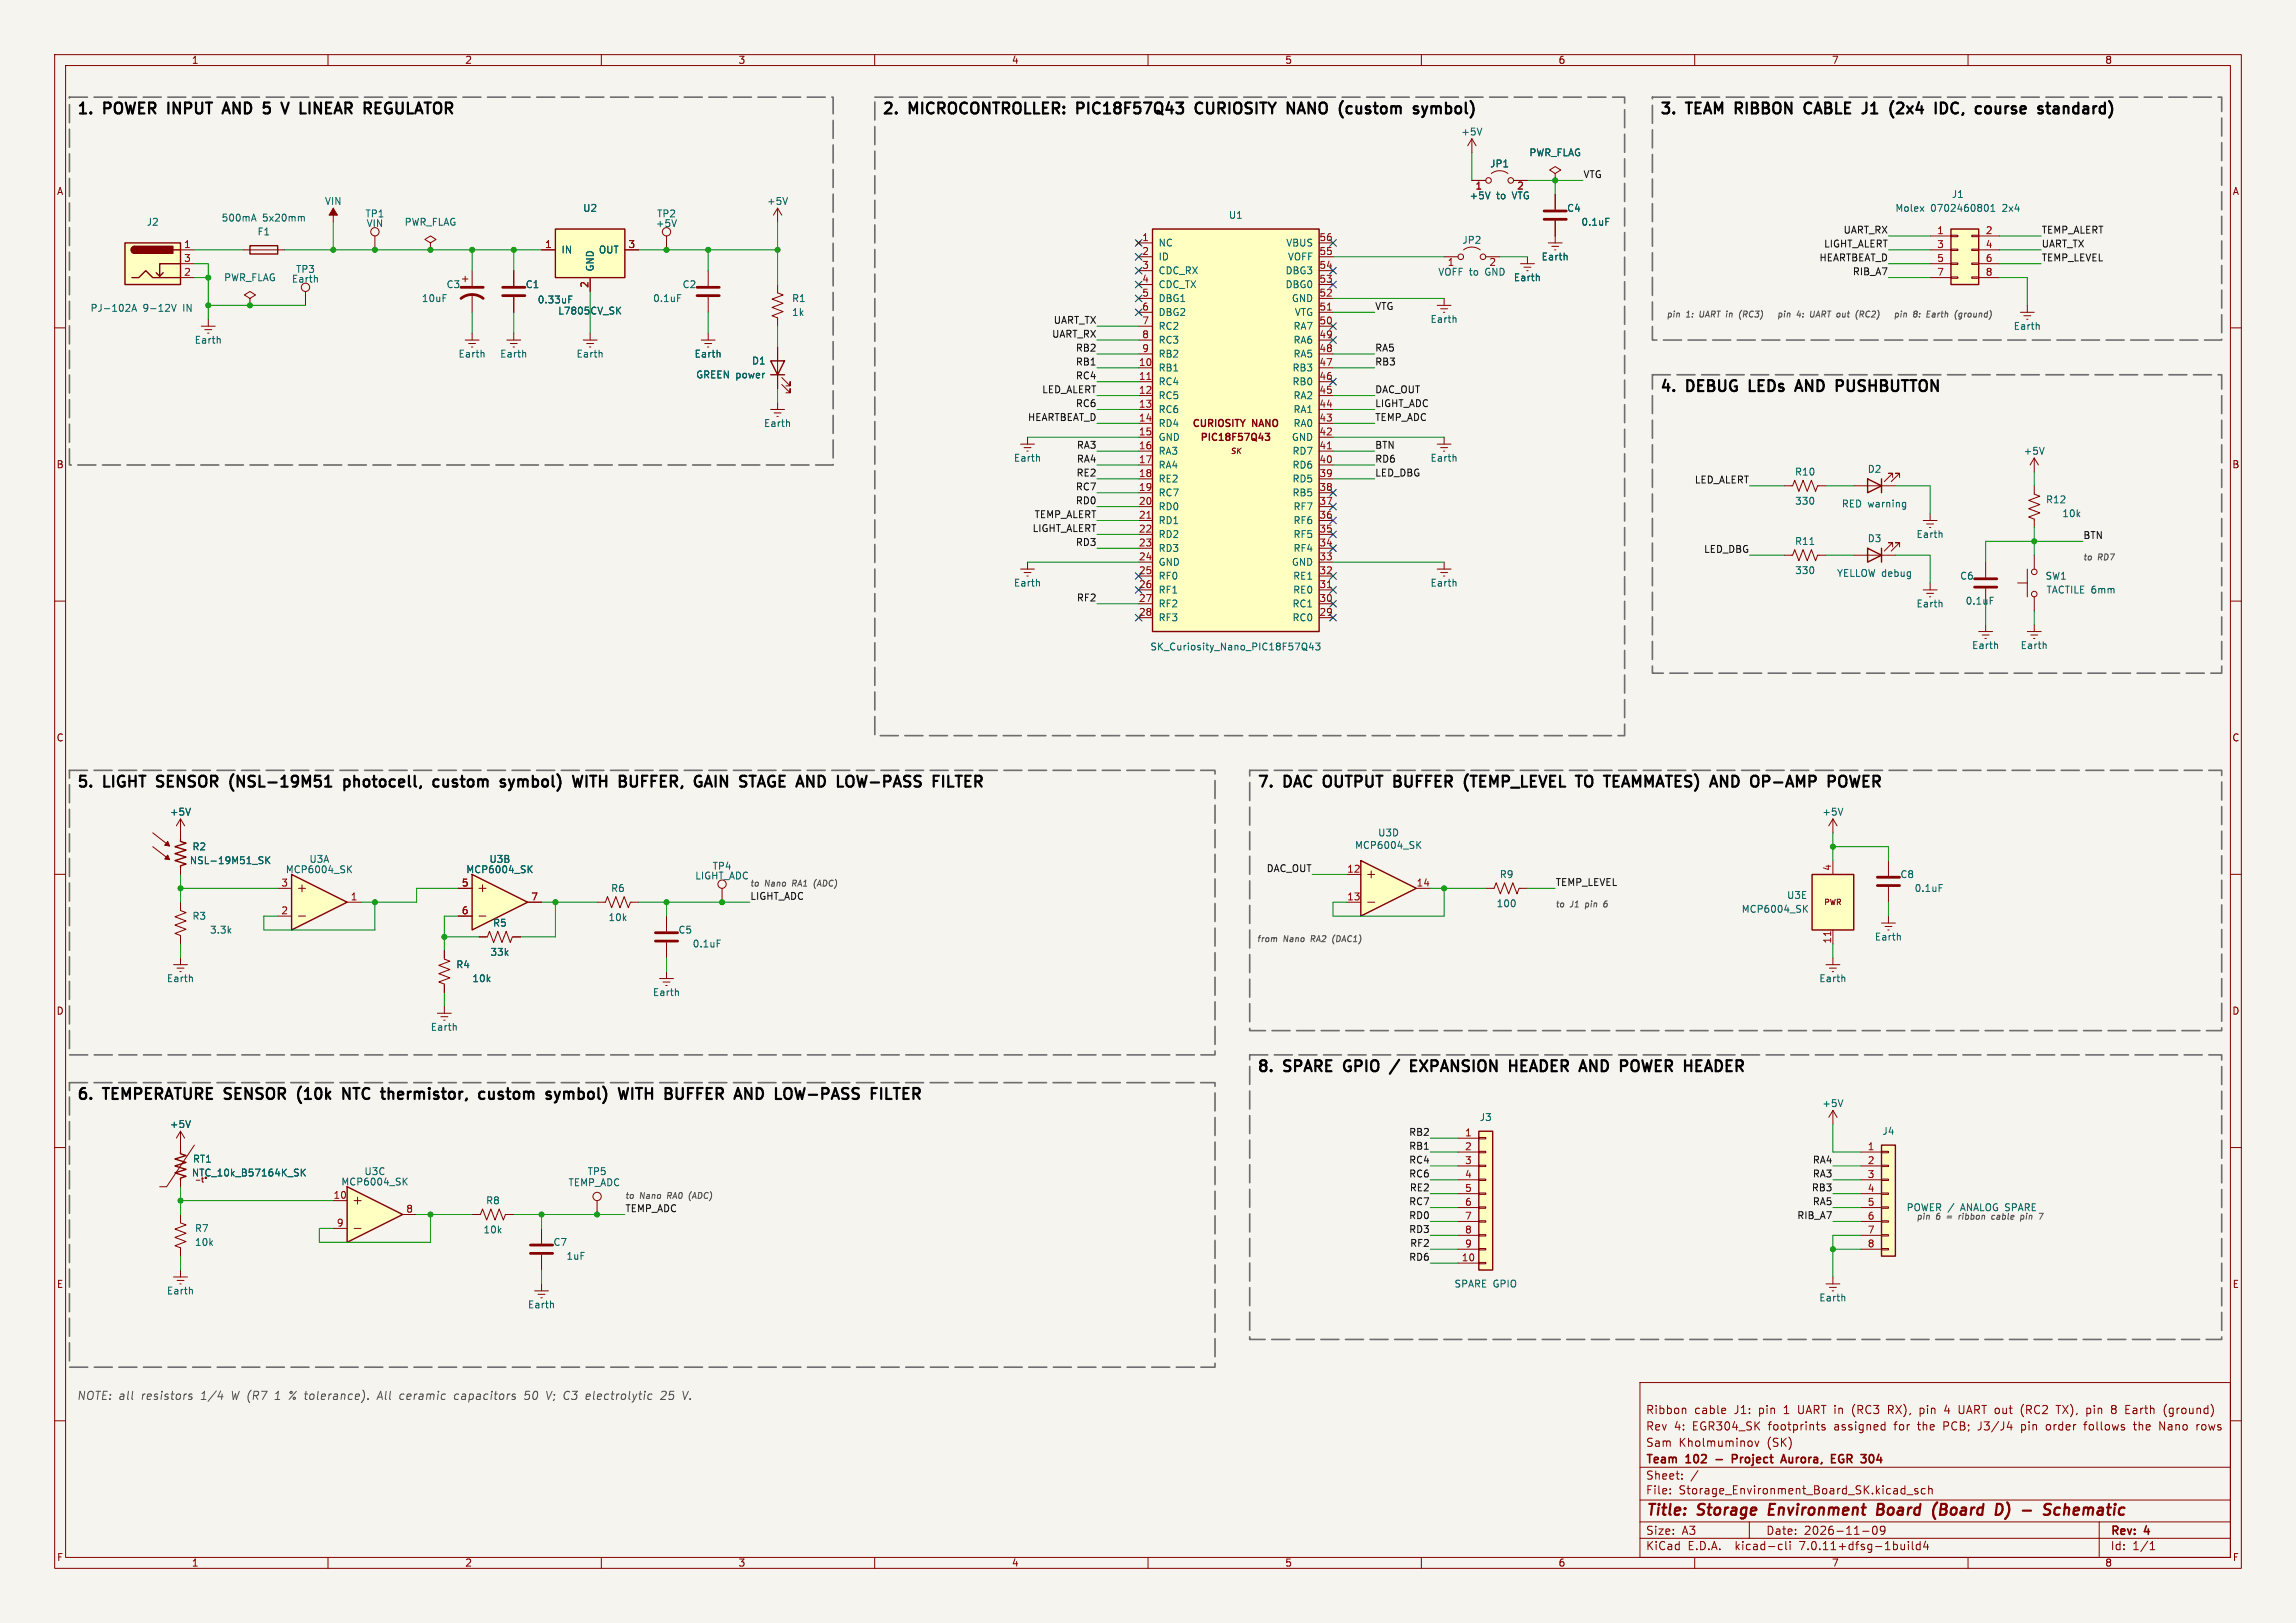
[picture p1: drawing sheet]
<svg xmlns="http://www.w3.org/2000/svg" width="420mm" height="297mm" viewBox="0 0 420 297" stroke-linecap="round" stroke-linejoin="round" font-family="sans-serif">
<defs><g id="words">
<g font-size="2.8">
<text x="14" y="21">1.</text>
<text x="19.2" y="21">POWER</text>
<text x="31.7" y="21">INPUT</text>
<text x="42.7" y="21">AND</text>
<text x="50.8" y="21">5</text>
<text x="55" y="21">V</text>
<text x="59.1" y="21">LINEAR</text>
<text x="71.6" y="21">REGULATOR</text>
<text x="161.3" y="21">2.</text>
<text x="166.5" y="21">MICROCONTROLLER: PIC18F57Q43</text>
<text x="220.5" y="21">CURIOSITY</text>
<text x="238" y="21">NANO</text>
<text x="248.3" y="21">(custom</text>
<text x="262.8" y="21">symbol)</text>
<text x="303.5" y="21">3.</text>
<text x="308.7" y="21">TEAM RIBBON</text>
<text x="331.8" y="21">CABLE J1</text>
<text x="349.1" y="21">(2x4</text>
<text x="358.1" y="21">IDC,</text>
<text x="366.4" y="21">course</text>
<text x="378.6" y="21">standard)</text>
<text x="303.5" y="71.8">4.</text>
<text x="308.7" y="71.8">DEBUG</text>
<text x="320.9" y="71.8">LEDs</text>
<text x="330.3" y="71.8">AND</text>
<text x="338.4" y="71.8">PUSHBUTTON</text>
<text x="14" y="144.2">5.</text>
<text x="19.2" y="144.2">LIGHT</text>
<text x="29.7" y="144.2">SENSOR</text>
<text x="43.8" y="144.2">(NSL-19M51</text>
<text x="65.5" y="144.2">photocell,</text>
<text x="82.6" y="144.2">custom</text>
<text x="95.7" y="144.2">symbol)</text>
<text x="109.9" y="144.2">WITH</text>
<text x="119" y="144.2">BUFFER,</text>
<text x="133.6" y="144.2">GAIN</text>
<text x="142.7" y="144.2">STAGE AND</text>
<text x="162.1" y="144.2">LOW-PASS</text>
<text x="229.9" y="144.2">7.</text>
<text x="235.1" y="144.2">DAC</text>
<text x="243.1" y="144.2">OUTPUT</text>
<text x="256.7" y="144.2">BUFFER</text>
<text x="270.4" y="144.2">(TEMP_LEVEL</text>
<text x="291.8" y="144.2">TO</text>
<text x="297.7" y="144.2">TEAMMATES) AND</text>
<text x="326.1" y="144.2">OP-AMP</text>
<text x="341" y="144.2">POWER</text>
<text x="229.9" y="196.3">8.</text>
<text x="235.1" y="196.3">SPARE</text>
<text x="246.8" y="196.3">GPIO</text>
<text x="260.6" y="196.3">EXPANSION</text>
<text x="279.5" y="196.3">HEADER</text>
<text x="293.2" y="196.3">AND</text>
<text x="301.4" y="196.3">POWER</text>
<text x="313.9" y="196.3">HEADER</text>
<text x="14" y="201.4">6.</text>
<text x="19.2" y="201.4">TEMPERATURE SENSOR</text>
<text x="56.2" y="201.4">(10k</text>
<text x="65.3" y="201.4">NTC</text>
<text x="73.2" y="201.4">thermistor,</text>
<text x="91.8" y="201.4">custom</text>
<text x="104.9" y="201.4">symbol)</text>
<text x="119" y="201.4">WITH</text>
<text x="128.2" y="201.4">BUFFER</text>
<text x="141.9" y="201.4">AND</text>
<text x="150" y="201.4">LOW-PASS</text>
<text x="168.3" y="201.4">FILTER</text>
</g>
<g font-size="2.8" fill="#840000">
<text x="301" y="277.9">Title:</text>
<text x="310.6" y="277.9">Storage</text>
<text x="324.4" y="277.9">Environment</text>
<text x="345" y="277.9">Board</text>
<text x="356" y="277.9">(Board</text>
<text x="374" y="277.9">-</text>
<text x="378.8" y="277.9">Schematic</text>
</g>
<g font-size="2.1" fill="#505050">
<text x="14" y="256.3">NOTE: all</text>
<text x="25.9" y="256.3">resistors</text>
<text x="36.9" y="256.3">1/4</text>
<text x="42.6" y="256.3">W (R7</text>
<text x="50.9" y="256.3">1</text>
<text x="53.6" y="256.3">% tolerance).</text>
<text x="70.1" y="256.3">All</text>
<text x="74.3" y="256.3">ceramic</text>
<text x="84.4" y="256.3">capacitors</text>
<text x="97.5" y="256.3">50</text>
<text x="101.6" y="256.3">V; C3 electrolytic</text>
<text x="123" y="256.3">25</text>
</g>
<g font-size="2.1" fill="#840000">
<text x="301" y="262">Rev</text>
<text x="301" y="259">Ribbon</text>
<text x="306.2" y="262">4:</text>
<text x="309.7" y="262">EGR304_SK</text>
<text x="309.9" y="259">cable</text>
<text x="317.3" y="259">J1:</text>
<text x="321.9" y="259">pin</text>
<text x="323.7" y="262">footprints</text>
<text x="326.6" y="259">1</text>
<text x="329.3" y="259">UART in</text>
<text x="335.8" y="262">assigned</text>
<text x="339.5" y="259">(RC3</text>
<text x="346.2" y="259">RX),</text>
<text x="347" y="262">for</text>
<text x="351.4" y="262">the</text>
<text x="352.2" y="259">pin</text>
<text x="356.2" y="262">PCB;</text>
<text x="356.9" y="259">4</text>
<text x="359.6" y="259">UART out</text>
<text x="362.7" y="262">J3/J4</text>
<text x="370.8" y="262">pin</text>
<text x="371.3" y="259">(RC2</text>
<text x="375.5" y="262">order</text>
<text x="378" y="259">TX),</text>
<text x="382.6" y="262">follows</text>
<text x="383.6" y="259">pin</text>
<text x="388.4" y="259">8</text>
<text x="391.1" y="259">Earth</text>
<text x="391.9" y="262">the</text>
<text x="396.7" y="262">Nano</text>
<text x="398.2" y="259">(ground)</text>
<text x="403.6" y="262">rows</text>
<text x="301" y="268.2">Team</text>
<text x="301" y="265">Sam</text>
<text x="307.1" y="265">Kholmuminov</text>
<text x="308.5" y="268.2">102</text>
<text x="318.1" y="268.2">Project</text>
<text x="323.3" y="265">(SK)</text>
<text x="327.8" y="268.2">Aurora,</text>
<text x="337.5" y="268.2">EGR</text>
<text x="343.6" y="268.2">304</text>
<text x="301" y="273.7">File:</text>
<text x="301" y="271">Sheet:</text>
<text x="307.1" y="273.7">Storage_Environment_Board_SK.kicad_sch</text>
<text x="301" y="281.1">Size:</text>
<text x="307.6" y="281.1">A3</text>
<text x="323" y="281.1">Date:</text>
<text x="330" y="281.1">2026-11-09</text>
<text x="386" y="281.3">Rev:</text>
<text x="392.4" y="281.3">4</text>
<text x="301" y="283.9">KiCad</text>
<text x="308.7" y="283.9">E.D.A.</text>
<text x="317.6" y="283.9">kicad-cli</text>
<text x="329.5" y="283.9">7.0.11+dfsg-1build4</text>
<text x="386" y="283.9">Id:</text>
<text x="390.1" y="283.9">1/1</text>
</g>
<g font-size="1.8" fill="#840000">
<text x="35" y="11.9">1</text>
<text x="85" y="11.9">2</text>
<text x="135" y="11.9">3</text>
<text x="185" y="11.9">4</text>
<text x="235" y="11.9">5</text>
<text x="285" y="11.9">6</text>
<text x="335" y="11.9">7</text>
<text x="385" y="11.9">8</text>
<text x="10.3" y="35.9">A</text>
<text x="408.3" y="35.9">A</text>
<text x="217.9" y="78.5">CURIOSITY</text>
<text x="219.4" y="81">PIC18F57Q43</text>
<text x="229.1" y="78.5">NANO</text>
<text x="10.3" y="85.9">B</text>
<text x="408.2" y="85.9">B</text>
<text x="10.3" y="135.9">C</text>
<text x="408.2" y="135.9">C</text>
<text x="10.3" y="185.9">D</text>
<text x="408.2" y="185.9">D</text>
<text x="10.3" y="235.9">E</text>
<text x="408.3" y="235.9">E</text>
<text x="10.3" y="285.9">F</text>
<text x="35" y="286.9">1</text>
<text x="85" y="286.9">2</text>
<text x="135" y="286.9">3</text>
<text x="185" y="286.9">4</text>
<text x="235" y="286.9">5</text>
<text x="285" y="286.9">6</text>
<text x="335" y="286.9">7</text>
<text x="385" y="286.9">8</text>
<text x="408.3" y="285.9">F</text>
</g>
<g font-size="1.8" fill="#006464">
<text x="267.2" y="25">+5V</text>
<text x="279.7" y="28.8">PWR_FLAG</text>
<text x="272.5" y="30.8">JP1</text>
<text x="26.7" y="41.5">J2</text>
<text x="40.4" y="40.7">500mA</text>
<text x="48" y="40.7">5x20mm</text>
<text x="59.3" y="37.7">VIN</text>
<text x="66.8" y="40">TP1</text>
<text x="67" y="41.8">VIN</text>
<text x="73.9" y="41.5">PWR_FLAG</text>
<text x="106.6" y="39">U2</text>
<text x="119.9" y="41.8">+5V</text>
<text x="120.1" y="40">TP2</text>
<text x="140.2" y="37.7">+5V</text>
<text x="224.7" y="40.2">U1</text>
<text x="268.7" y="36.7">+5V</text>
<text x="273.8" y="36.7">to</text>
<text x="276.8" y="36.7">VTG</text>
<text x="286.6" y="39">C4</text>
<text x="289.2" y="41.5">0.1uF</text>
<text x="346.6" y="39">Molex</text>
<text x="353.2" y="39">0702460801</text>
<text x="356.9" y="36.4">J1</text>
<text x="366.4" y="39">2x4</text>
<text x="47" y="43.3">F1</text>
<text x="102.6" y="46.6">IN</text>
<text x="109.5" y="46.6">OUT</text>
<text x="211.8" y="45.3">NC</text>
<text x="211.8" y="47.9">ID</text>
<text x="235.2" y="45.3">VBUS</text>
<text x="235.5" y="47.9">VOFF</text>
<text x="267.4" y="44.8">JP2</text>
<text x="281.9" y="47.9">Earth</text>
<text x="40.9" y="51.7">PWR_FLAG</text>
<text x="53.3" y="51.9">Earth</text>
<text x="54.1" y="50.1">TP3</text>
<text x="81.6" y="52.9">C3</text>
<text x="96.1" y="52.9">C1</text>
<text x="108.8" y="49.8" transform="rotate(-90 108.8 49.8)">GND</text>
<text x="124.8" y="52.9">C2</text>
<text x="211.8" y="50.4">CDC_RX</text>
<text x="211.8" y="52.9">CDC_TX</text>
<text x="235.1" y="52.9">DBG0</text>
<text x="235.1" y="50.4">DBG3</text>
<text x="263" y="50.6">VOFF to</text>
<text x="264.7" y="49">1</text>
<text x="271.8" y="50.6">GND</text>
<text x="272.3" y="49">2</text>
<text x="276.8" y="51.7">Earth</text>
<text x="16.5" y="57.3">PJ-102A</text>
<text x="26.2" y="57.3">9-12V</text>
<text x="33.6" y="57.3">IN</text>
<text x="77.1" y="55.5">10uF</text>
<text x="98.3" y="55.7">0.33uF</text>
<text x="102" y="57.8">L7805CV_SK</text>
<text x="119.4" y="55.5">0.1uF</text>
<text x="144.8" y="55.5">R1</text>
<text x="144.8" y="58">1k</text>
<text x="211.8" y="55.5">DBG1</text>
<text x="211.8" y="58">DBG2</text>
<text x="236.2" y="55.5">GND</text>
<text x="236.8" y="58">VTG</text>
<text x="261.6" y="59.3">Earth</text>
<text x="35.5" y="63.1">Earth</text>
<text x="83.8" y="65.6">Earth</text>
<text x="91.4" y="65.6">Earth</text>
<text x="105.4" y="65.6">Earth</text>
<text x="127" y="65.6">Earth</text>
<text x="211.8" y="60.6">RC2</text>
<text x="211.8" y="63.1">RC3</text>
<text x="211.8" y="65.6">RB2</text>
<text x="236.5" y="65.6">RA5</text>
<text x="236.5" y="63.1">RA6</text>
<text x="236.5" y="60.6">RA7</text>
<text x="368.3" y="60.6">Earth</text>
<text x="127.2" y="69.4">GREEN power</text>
<text x="137.5" y="66.9">D1</text>
<text x="211.8" y="68.2">RB1</text>
<text x="211.8" y="70.7">RC4</text>
<text x="236.3" y="70.7">RB0</text>
<text x="236.3" y="68.2">RB3</text>
<text x="211.8" y="73.3">RC5</text>
<text x="211.8" y="75.8">RC6</text>
<text x="236.5" y="75.8">RA1</text>
<text x="236.5" y="73.3">RA2</text>
<text x="139.7" y="78.3">Earth</text>
<text x="211.8" y="78.3">RD4</text>
<text x="211.8" y="80.9">GND</text>
<text x="211.8" y="83.4">RA3</text>
<text x="236.2" y="80.9">GND</text>
<text x="236.3" y="83.4">RD7</text>
<text x="236.5" y="78.3">RA0</text>
<text x="370.1" y="83.4">+5V</text>
<text x="185.4" y="84.7">Earth</text>
<text x="211.8" y="86">RA4</text>
<text x="211.8" y="88.5">RE2</text>
<text x="236.3" y="88.5">RD5</text>
<text x="236.3" y="86">RD6</text>
<text x="261.6" y="84.7">Earth</text>
<text x="328.3" y="87.2">R10</text>
<text x="341.6" y="86.7">D2</text>
<text x="211.8" y="91">RC7</text>
<text x="211.8" y="93.6">RD0</text>
<text x="236.3" y="91">RB5</text>
<text x="236.5" y="93.6">RF7</text>
<text x="328.3" y="92.6">330</text>
<text x="336.8" y="93.1">RED warning</text>
<text x="374.2" y="92.3">R12</text>
<text x="377.1" y="94.8">10k</text>
<text x="211.8" y="96.1">RD1</text>
<text x="211.8" y="98.7">RD2</text>
<text x="211.8" y="101.2">RD3</text>
<text x="236.5" y="101.2">RF4</text>
<text x="236.5" y="98.7">RF5</text>
<text x="236.5" y="96.1">RF6</text>
<text x="328.3" y="99.9">R11</text>
<text x="341.6" y="99.4">D3</text>
<text x="350.5" y="98.7">Earth</text>
<text x="185.4" y="107.5">Earth</text>
<text x="211.8" y="103.7">GND</text>
<text x="211.8" y="106.3">RF0</text>
<text x="236.2" y="103.7">GND</text>
<text x="236.5" y="106.3">RE1</text>
<text x="261.6" y="107.5">Earth</text>
<text x="328.3" y="105.3">330</text>
<text x="335.9" y="105.8">YELLOW debug</text>
<text x="358.4" y="106.3">C6</text>
<text x="374.1" y="106.3">SW1</text>
<text x="211.8" y="108.8">RF1</text>
<text x="211.8" y="111.4">RF2</text>
<text x="211.8" y="113.9">RF3</text>
<text x="236.3" y="113.9">RC0</text>
<text x="236.3" y="111.4">RC1</text>
<text x="236.5" y="108.8">RE0</text>
<text x="350.5" y="111.4">Earth</text>
<text x="359.5" y="110.8">0.1uF</text>
<text x="374.3" y="108.8">TACTILE 6mm</text>
<text x="210.3" y="119.2">SK_Curiosity_Nano_PIC18F57Q43</text>
<text x="360.6" y="119">Earth</text>
<text x="369.5" y="119">Earth</text>
<text x="31" y="149.5">+5V</text>
<text x="333.2" y="149.5">+5V</text>
<text x="35.1" y="155.8">R2</text>
<text x="247.8" y="155.5">MCP6004_SK</text>
<text x="252" y="153.3">U3D</text>
<text x="34.6" y="158.3">NSL-19M51_SK</text>
<text x="52.2" y="160">MCP6004_SK</text>
<text x="56.5" y="158.1">U3A</text>
<text x="85.2" y="160">MCP6004_SK</text>
<text x="89.4" y="158.1">U3B</text>
<text x="127.1" y="161.1">LIGHT_ADC</text>
<text x="130.3" y="159.4">TP4</text>
<text x="274.2" y="160.9">R9</text>
<text x="347.5" y="160.9">C8</text>
<text x="111.7" y="163.4">R6</text>
<text x="273.7" y="166.2">100</text>
<text x="318.5" y="167.2">MCP6004_SK</text>
<text x="326.8" y="164.7">U3E</text>
<text x="350.1" y="163.4">0.1uF</text>
<text x="35.1" y="168.5">R3</text>
<text x="38.3" y="171">3.3k</text>
<text x="90.1" y="169.8">R5</text>
<text x="111.2" y="168.8">10k</text>
<text x="124" y="171">C5</text>
<text x="126.6" y="173.6">0.1uF</text>
<text x="342.9" y="172.3">Earth</text>
<text x="30.4" y="179.9">Earth</text>
<text x="83.4" y="177.4">R4</text>
<text x="86.3" y="179.9">10k</text>
<text x="89.6" y="175.1">33k</text>
<text x="332.7" y="179.9">Earth</text>
<text x="119.3" y="182.5">Earth</text>
<text x="78.7" y="188.8">Earth</text>
<text x="333.2" y="202.8">+5V</text>
<text x="31" y="206.6">+5V</text>
<text x="270.6" y="205.3">J3</text>
<text x="344.2" y="207.9">J4</text>
<text x="35" y="215.5">NTC_10k_B57164K_SK</text>
<text x="35.2" y="213">RT1</text>
<text x="66.6" y="215.2">U3C</text>
<text x="107.4" y="215.2">TP5</text>
<text x="62.3" y="217.1">MCP6004_SK</text>
<text x="88.8" y="220.6">R8</text>
<text x="103.9" y="217.3">TEMP_ADC</text>
<text x="348.7" y="221.8">POWER /</text>
<text x="35.6" y="225.7">R7</text>
<text x="88.3" y="225.9">10k</text>
<text x="35.6" y="228.2">10k</text>
<text x="101.1" y="228.2">C7</text>
<text x="103.5" y="230.7">1uF</text>
<text x="30.4" y="237.1">Earth</text>
<text x="96.5" y="239.6">Earth</text>
<text x="266" y="235.8">SPARE GPIO</text>
<text x="332.7" y="238.4">Earth</text>
</g>
<g font-size="1.8" fill="#a90000">
<text x="269.8" y="35">1</text>
<text x="277.4" y="35">2</text>
<text x="33.6" y="45.5">1</text>
<text x="99.6" y="45.5">1</text>
<text x="114.9" y="45.5">3</text>
<text x="208.8" y="44.2">1</text>
<text x="208.8" y="46.7">2</text>
<text x="241.3" y="46.7">55</text>
<text x="241.3" y="44.2">56</text>
<text x="354.3" y="42.9">1</text>
<text x="354.3" y="45.5">3</text>
<text x="363.1" y="42.9">2</text>
<text x="363.1" y="45.5">4</text>
<text x="33.6" y="50.5">2</text>
<text x="33.6" y="48">3</text>
<text x="107.7" y="52.8" transform="rotate(-90 107.7 52.8)">2</text>
<text x="208.8" y="49.3">3</text>
<text x="208.8" y="51.8">4</text>
<text x="241.3" y="51.8">53</text>
<text x="241.3" y="49.3">54</text>
<text x="354.3" y="48">5</text>
<text x="354.3" y="50.5">7</text>
<text x="363.1" y="48">6</text>
<text x="363.1" y="50.5">8</text>
<text x="208.8" y="54.4">5</text>
<text x="208.8" y="56.9">6</text>
<text x="208.8" y="59.4">7</text>
<text x="241.3" y="59.4">50</text>
<text x="241.3" y="56.9">51</text>
<text x="241.3" y="54.4">52</text>
<text x="208.8" y="62">8</text>
<text x="208.8" y="64.5">9</text>
<text x="241.3" y="64.5">48</text>
<text x="241.3" y="62">49</text>
<text x="208.2" y="67.1">10</text>
<text x="208.2" y="69.6">11</text>
<text x="241.3" y="69.6">46</text>
<text x="241.3" y="67.1">47</text>
<text x="208.2" y="72.1">12</text>
<text x="208.2" y="74.7">13</text>
<text x="208.2" y="77.2">14</text>
<text x="241.3" y="77.2">43</text>
<text x="241.3" y="74.7">44</text>
<text x="241.3" y="72.1">45</text>
<text x="208.2" y="79.8">15</text>
<text x="208.2" y="82.3">16</text>
<text x="241.3" y="82.3">41</text>
<text x="241.3" y="79.8">42</text>
<text x="208.2" y="84.8">17</text>
<text x="208.2" y="87.4">18</text>
<text x="208.2" y="89.9">19</text>
<text x="241.3" y="89.9">38</text>
<text x="241.3" y="87.4">39</text>
<text x="241.3" y="84.8">40</text>
<text x="208.2" y="92.5">20</text>
<text x="208.2" y="95">21</text>
<text x="241.3" y="95">36</text>
<text x="241.3" y="92.5">37</text>
<text x="208.2" y="97.5">22</text>
<text x="208.2" y="100.1">23</text>
<text x="241.3" y="100.1">34</text>
<text x="241.3" y="97.5">35</text>
<text x="208.2" y="102.6">24</text>
<text x="208.2" y="105.2">25</text>
<text x="208.2" y="107.7">26</text>
<text x="241.3" y="107.7">31</text>
<text x="241.3" y="105.2">32</text>
<text x="241.3" y="102.6">33</text>
<text x="208.2" y="110.2">27</text>
<text x="208.2" y="112.8">28</text>
<text x="241.3" y="112.8">29</text>
<text x="241.3" y="110.2">30</text>
<text x="246.3" y="159.8">12</text>
<text x="335" y="159.5" transform="rotate(-90 335 159.5)">4</text>
<text x="51.4" y="167.4">2</text>
<text x="51.4" y="162.3">3</text>
<text x="64.1" y="164.8">1</text>
<text x="84.4" y="162.3">5</text>
<text x="84.4" y="167.4">6</text>
<text x="97.1" y="164.8">7</text>
<text x="246.3" y="164.8">13</text>
<text x="259" y="162.3">14</text>
<text x="335" y="172.8" transform="rotate(-90 335 172.8)">11</text>
<text x="267.9" y="208">1</text>
<text x="267.9" y="210.6">2</text>
<text x="267.9" y="213.1">3</text>
<text x="267.9" y="215.6">4</text>
<text x="341.6" y="210.6">1</text>
<text x="341.6" y="213.1">2</text>
<text x="341.6" y="215.6">3</text>
<text x="60.9" y="219.5">10</text>
<text x="74.2" y="222">8</text>
<text x="267.9" y="218.2">5</text>
<text x="267.9" y="220.7">6</text>
<text x="341.6" y="218.2">4</text>
<text x="341.6" y="220.7">5</text>
<text x="61.5" y="224.5">9</text>
<text x="267.9" y="223.3">7</text>
<text x="267.9" y="225.8">8</text>
<text x="341.6" y="223.3">6</text>
<text x="341.6" y="225.8">7</text>
<text x="267.3" y="230.9">10</text>
<text x="267.9" y="228.3">9</text>
<text x="341.6" y="228.3">8</text>
</g>
<g font-size="1.8" fill="#0f0f0f">
<text x="289.6" y="32.7">VTG</text>
<text x="332.7" y="47.9">HEARTBEAT_D</text>
<text x="333.6" y="45.4">LIGHT_ALERT</text>
<text x="337.1" y="42.8">UART_RX</text>
<text x="373.4" y="42.8">TEMP_ALERT</text>
<text x="373.4" y="45.4">UART_TX</text>
<text x="373.4" y="47.9">TEMP_LEVEL</text>
<text x="338.8" y="50.5">RIB_A7</text>
<text x="192.7" y="59.3">UART_TX</text>
<text x="251.5" y="56.8">VTG</text>
<text x="192.4" y="61.9">UART_RX</text>
<text x="196.7" y="64.4">RB2</text>
<text x="251.5" y="64.4">RA5</text>
<text x="196.7" y="69.5">RC4</text>
<text x="196.7" y="67">RB1</text>
<text x="251.5" y="67">RB3</text>
<text x="187.9" y="77.1">HEARTBEAT_D</text>
<text x="190.5" y="72">LED_ALERT</text>
<text x="196.7" y="74.6">RC6</text>
<text x="251.5" y="74.6">LIGHT_ADC</text>
<text x="251.5" y="77.1">TEMP_ADC</text>
<text x="251.5" y="72">DAC_OUT</text>
<text x="196.9" y="82.2">RA3</text>
<text x="251.5" y="82.2">BTN</text>
<text x="196.7" y="89.8">RC7</text>
<text x="196.8" y="87.3">RE2</text>
<text x="196.9" y="84.7">RA4</text>
<text x="251.5" y="87.3">LED_DBG</text>
<text x="251.5" y="84.7">RD6</text>
<text x="309.9" y="88.6">LED_ALERT</text>
<text x="189.1" y="94.9">TEMP_ALERT</text>
<text x="196.7" y="92.4">RD0</text>
<text x="188.8" y="97.4">LIGHT_ALERT</text>
<text x="196.7" y="100">RD3</text>
<text x="311.6" y="101.3">LED_DBG</text>
<text x="381" y="98.7">BTN</text>
<text x="196.9" y="110.1">RF2</text>
<text x="231.6" y="159.7">DAC_OUT</text>
<text x="137.2" y="164.8">LIGHT_ADC</text>
<text x="284.5" y="162.2">TEMP_LEVEL</text>
<text x="257.7" y="207.9">RB2</text>
<text x="257.7" y="210.5">RB1</text>
<text x="257.7" y="213">RC4</text>
<text x="257.7" y="215.6">RC6</text>
<text x="331.5" y="213">RA4</text>
<text x="331.5" y="215.6">RA3</text>
<text x="114.3" y="221.9">TEMP_ADC</text>
<text x="257.7" y="220.6">RC7</text>
<text x="257.8" y="218.1">RE2</text>
<text x="331.3" y="218.1">RB3</text>
<text x="331.5" y="220.6">RA5</text>
<text x="257.7" y="223.2">RD0</text>
<text x="257.7" y="225.7">RD3</text>
<text x="328.7" y="223.2">RIB_A7</text>
<text x="257.7" y="230.8">RD6</text>
<text x="257.8" y="228.3">RF2</text>
</g>
<text font-size="1.8" fill="#505050" x="358.8" y="221.8">ANALOG SPARE</text>
<g font-size="1.5" fill="#505050">
<text x="304.8" y="58.2">pin</text>
<text x="308.4" y="58.2">1:</text>
<text x="311" y="58.2">UART in</text>
<text x="318.7" y="58.2">(RC3)</text>
<text x="326.7" y="58.2">pin</text>
<text x="330.3" y="58.2">4:</text>
<text x="332.9" y="58.2">UART out</text>
<text x="341.7" y="58.2">(RC2)</text>
<text x="349.7" y="58.2">pin</text>
<text x="353.2" y="58.2">8:</text>
<text x="355.9" y="58.2">Earth</text>
<text x="361.3" y="58.2">(ground)</text>
<text x="381" y="102.6">to</text>
<text x="383.7" y="102.6">RD7</text>
<text x="137.2" y="162.3">to</text>
<text x="139.9" y="162.3">Nano</text>
<text x="145.1" y="162.3">RA1</text>
<text x="149.2" y="162.3">(ADC)</text>
<text x="284.5" y="166.1">to</text>
<text x="287.2" y="166.1">J1</text>
<text x="290.1" y="166.1">pin</text>
<text x="293.7" y="166.1">6</text>
<text x="229.9" y="172.5">from</text>
<text x="234.7" y="172.5">Nano</text>
<text x="239.9" y="172.5">RA2</text>
<text x="244.1" y="172.5">(DAC1)</text>
<text x="114.3" y="219.5">to</text>
<text x="117" y="219.5">Nano</text>
<text x="122.2" y="219.5">RA0</text>
<text x="126.4" y="219.5">(ADC)</text>
<text x="350.5" y="223.3">pin</text>
<text x="354.1" y="223.3">6</text>
<text x="356.2" y="223.3">=</text>
<text x="358.7" y="223.3">ribbon</text>
<text x="364.9" y="223.3">cable</text>
<text x="370.5" y="223.3">pin</text>
</g>
<g font-size="1.4" fill="#840000">
<text x="225.1" y="83.2">SK</text>
<text x="333.6" y="165.8">PWR</text>
</g>
</g></defs>
<path d="M0 0h420v297h-420z" fill="#f5f4ef" stroke="#f5f4ef" stroke-width=".18"/>
<g fill="none" stroke="#840000" stroke-width=".18">
<path d="M10 10h400v277h-400zM12 12h396v273h-396zM60 10v2M110 10v2M160 10v2M210 10v2M260 10v2M310 10v2M360 10v2M142.2 38.1v2.5M142.2 38.1l-.7 1.3M142.2 38.1l.8 1.3"/>
<path d="M269.2 25.4l-.7 1.3M269.2 25.4v2.5M269.2 25.4l.8 1.3M269.2 33h2.6M272.8 31.8a2.54 2.54 0 0 1 3 0M276.9 33h2.5M284.5 31.8l1-.7-1-.6-1 .6 1 .7v1.2M284.5 33h.1M284.5 35.6v2.8M10 60h2M33 48.3h2.6M33 45.7h2.6"/>
<path d="M33 50.8h2.6M36.8 59.7h2.6M38.1 58.4v1.3M45.7 54.6l1-.6-1-.7-1 .7 1 .6v1.3M45.7 55.9h.1M55.9 53.3v2.6M84.6 51.1h1M85.1 50.5v1.1M86.4 49.5v2.8M86.4 53.8v3.4M94 49.5v2.8M94 54.4v2.8"/>
<path d="M99.1 45.7h2.5M107.9 50.8v2.5M114.3 45.7h2.5M121.9 43.2v2.5M129.5 49.5v2.8M129.5 54.4v2.8M207.9 44.1l.8 .7M208.3 44.5h2.5M208.3 47h2.5M208.3 49.5h2.5M208.3 52.1h2.5M208.3 54.6h2.5"/>
<path d="M208.3 59.7h2.5M208.3 57.2h2.5M208.7 44.1l-.8 .7M241.3 44.5h2.5M241.3 47h2.5M241.3 49.5h2.5M241.3 52.1h2.5M241.3 54.6h2.5M241.3 59.7h2.5M241.3 57.2h2.5M262.9 55.9h2.5M263.5 56.5h1.3"/>
<path d="M264 57.2h.3M264.2 47h2.5M264.2 54.6v1.3M267.7 45.7a2.54 2.54 0 0 1 3.1 0M271.8 47h2.5M278.1 48.3h2.6M278.8 48.9h1.2M279.3 49.5h.2M279.4 47v1.3M283.2 44.5h2.5M283.8 45.1h1.3M284.4 45.7h.2"/>
<path d="M284.5 40.4v4.1M408 60h2M37.5 60.3h1.2M38 61h.2M85.1 62.2h2.5M85.7 62.9h1.3M86.2 63.5h.3M86.4 61v1.2M92.7 62.2h2.5M93.3 62.9h1.3M93.9 63.5h.2M94 61v1.2"/>
<path d="M106.7 62.2h2.5M107.3 62.9h1.3M107.8 63.5h.3M107.9 61v1.2M128.3 62.2h2.5M128.9 62.9h1.3M129.4 63.5h.3M129.5 61v1.2M141 74.9h2.5M141.6 75.6h1.3M142.1 76.2h.3M142.2 63.5v7.6"/>
<path d="M142.2 73.7v1.2M143 70.4l1.5 1.5v-.8v.8h-.7M143 69.1l1.5 1.5v-.7v.7h-.7M208.3 67.3h2.5M208.3 69.9h2.5M208.3 72.4h2.5M208.3 74.9h2.5M208.3 77.5h2.5M208.3 64.8h2.5M208.3 62.2h2.5M241.3 67.3h2.5M241.3 69.9h2.5"/>
<path d="M241.3 72.4h2.5M241.3 74.9h2.5M241.3 77.5h2.5M241.3 64.8h2.5M241.3 62.2h2.5M186.7 81.3h2.5M187.3 81.9h1.3M187.8 82.6h.3M188 80v1.3M208.3 80h2.5M208.3 82.6h2.5M208.3 85.1h2.5"/>
<path d="M208.3 87.6h2.5M208.3 90.2h2.5M208.3 92.7h2.5M208.3 95.3h2.5M208.3 97.8h2.5M241.3 80h2.5M241.3 82.6h2.5M241.3 85.1h2.5M241.3 87.6h2.5M241.3 90.2h2.5M241.3 92.7h2.5M241.3 95.3h2.5"/>
<path d="M241.3 97.8h2.5M262.9 81.3h2.5M263.5 81.9h1.3M264 82.6h.3M264.2 80v1.3M10 110h2M186.7 104.1h2.5M187.3 104.8h1.3M187.8 105.4h.3M188 102.9v1.2M208.3 100.3h2.5M208.3 102.9h2.5"/>
<path d="M208.3 105.4h2.5M208.3 108h2.5M208.3 110.5h2.5M208.3 113h2.5M241.3 100.3h2.5M241.3 102.9h2.5M241.3 105.4h2.5M241.3 108h2.5M241.3 110.5h2.5M241.3 113h2.5M262.9 104.1h2.5M263.5 104.8h1.3"/>
<path d="M264 105.4h.3M264.2 102.9v1.2M408 110h2M10 160h2M335.3 149.9l-.8 1.2M335.3 149.9v2.5M335.3 149.9l.7 1.2M345.4 157.5v2.8M408 160h2M81.3 174v1.5l1 .4-2 .8 2 .7-2 .8 2 .7-2 .8 1 .4v1.5M87.6 171.5h1.6l.3-1.1 .8 2.1 .8-2.1 .7 2.1 .8-2.1 .7 2.1 .4-1h1.5M271.8 162.6h1.5l.4-1.1 .7 2.1 .8-2.1 .8 2.1 .7-2.1 .8 2.1 .4-1h1.5"/>
<path d="M334 176.5h2.5M334.6 177.2h1.3M335.2 177.8h.2M335.3 175.3v1.2M344.2 168.9h2.5M344.8 169.5h1.3M345.3 170.2h.3M345.4 162.3v2.8M345.4 167.6v1.3M80 185.4h2.5M80.6 186.1h1.3M81.2 186.7h.2"/>
<path d="M81.3 184.2v1.2M10 210h2M266.7 208.3h3.8M266.7 210.8h3.8M266.7 213.4h3.8M266.7 215.9h3.8M266.7 218.4h3.8M270.5 218.3h1.3v.3h-1.3zM270.5 215.8h1.3v.2h-1.3zM270.5 213.2h1.3v.3h-1.3zM270.5 210.7h1.3v.2h-1.3zM270.5 208.2h1.3v.2h-1.3z"/>
<path d="M335.3 203.2v2.5M335.3 203.2l-.8 1.3M335.3 203.2l.7 1.3M340.4 210.8h3.8M340.4 213.4h3.8M340.4 215.9h3.8M340.4 218.4h3.8M344.2 218.3h1.2v.3h-1.2zM344.2 215.8h1.2v.2h-1.2zM344.2 213.2h1.2v.3h-1.2zM344.2 210.7h1.2v.2h-1.2zM408 210h2"/>
<path d="M86.4 222.2h1.5l.4-1 .7 2.1 .8-2.1 .8 2.1 .7-2.1 .8 2.1 .4-1.1h1.5M266.7 231.1h3.8M266.7 221h3.8M266.7 223.5h3.8M266.7 226.1h3.8M266.7 228.6h3.8M270.5 231h1.3v.3h-1.3zM270.5 228.5h1.3v.2h-1.3zM270.5 225.9h1.3v.3h-1.3zM270.5 223.4h1.3v.2h-1.3zM270.5 220.9h1.3v.2h-1.3zM334 234.9h2.5"/>
<path d="M334.6 235.6h1.3M335.2 236.2h.2M335.3 233.7v1.2M340.4 221h3.8M340.4 223.5h3.8M340.4 226.1h3.8M340.4 228.6h3.8M344.2 228.5h1.2v.2h-1.2zM344.2 225.9h1.2v.3h-1.2zM344.2 223.4h1.2v.2h-1.2zM344.2 220.9h1.2v.2h-1.2zM10 260h2"/>
<path d="M300 253h108v32h-108zM308.2 257.7l.2 .2v.8M315.4 257.7l.3 .3-.8 .2M315.6 258.6l-.2 .1M338.9 257.6v1M345.4 258h.6M346 257.2h-.6v1.5M351.2 257.7v1.5M351.2 258.6l.5 .1M351.7 257.7l-.5 .1M356.1 257.1l-.4 1.1h1M359.1 258.6l-.4 .1"/>
<path d="M369.9 259l.3 .3M370.2 257l-.3 .3M376.1 257.2h.8M377.3 257.2l1 1.5M378.3 257.2l-1 1.5M383.1 257.2v.1M386.9 257.3l.2 .2-.2 .3M386.9 257.9l.2 .2-.2 .5M390.2 258.5l.2 .2h.3M390.7 257.7l-.5 .1M390.7 258.1h-.3l-.2 .2M397.5 257.8l-.4-.1-.3 .3v.4l.1 .2h.6"/>
<path d="M397.5 257.7v1.2l-.3 .3-.3-.1M408 260h2M300 278.5h108M300 274.5h108M300 268.5h108M305.5 273.2v.2M305.5 272.5v.1M307.7 270.5v.2M307.7 269.8v.1M310.6 269.1l-1.3 1.9M320 278.5v3M320.4 263.8l.1 .2v.4l-.1 .2"/>
<path d="M321 263.7l.4 1 .3-1M333.8 260.8l-.4-.1-.2 .2 .1 .2 .5 .2v.3h-.6M342.7 279.4l.2-.1a.8 .8 0 0 1 .5 .7 .8 .8 0 0 1-.5 .8 1 1 0 0 1-.2-1.4zM344.8 279.9l-.3 .3h-.3l-.3-.3 .2-.5 .4-.1 .2 .1a.99 .99 0 0 1-.3 1.4h-.3M348.3 272.4l.1 .1M348.4 271.9v1.5M348.4 273.3l-.1 .1M348.8 273.5h1.1M350.8 272.5l-.4-.1-.2 .2 .1 .2 .5 .2v.3h-.6M352.2 272.5l-.5-.1-.3 .3v.4l.2 .2h.6M352.8 272.5l.2-.1 .4 .1v.9M352.8 271.9v1.5"/>
<path d="M355.6 261h.6M356.2 260.2h-.6v1.5M362.2 261.6l-.4 .1M369.8 261.6l.4 .1M369.8 260.7v1.5M370.2 260.7l-.4 .1M374.9 260.8l-.3-.1-.3 .3v.4l.1 .2h.5M381.2 260.7h.5M381.7 260.2l-.3 .2v1.3M384 278.5v6.5M390.2 260.7h.6M390.4 260.2v1.3l.4 .2"/>
<path d="M395.1 260.2l.8 1.5v-1.5M403.2 260.7l-.3 .1-.2 .2 .1 .5 .4 .2M60 285v2M110 285v2M160 285v2M210 285v2M260 285v2M300 281.5h108M310 285v2M325.6 282.6l.4 .1M326 283.5l-.4 .1M326.7 282.1v1.3l.2 .2"/>
<path d="M327.4 282.1v.1M327.4 282.6v1M340.7 280.2h1.2M349.1 282.1v.1M349.1 282.6v1M349.8 282.1v1.3l.2 .2M351.2 282.7l-.4-.1-.3 .3v.4l.2 .2h.5M351.2 282.1v1.5M352.2 282l-.3 1.1h.9M352.6 282.6v1M360 285v2M393.3 283.6h.9"/>
<path d="M393.3 282.5l.4-.4v1.5"/>
<circle cx="272.3" cy="33" r=".51"/>
<circle cx="276.4" cy="33" r=".51"/>
<circle cx="55.9" cy="52.6" r=".76"/>
<circle cx="121.9" cy="42.4" r=".76"/>
<circle cx="267.2" cy="47" r=".51"/>
<circle cx="271.3" cy="47" r=".51"/>
</g>
<g fill="none" stroke="#840000" stroke-width=".4">
<path d="M323.8 275.2l-.3 2h1M343.5 276.2h.6M344.1 276.2l.3 .1M344.3 275.2h-.7l-.3 2 1-.1M344.3 276.1l-.2 .1M354.4 274.9l-.1 .1M355 276.2h.7M355.8 275.2h-.7l-.2 2h.7M366 275.3a1.13 1.13 0 0 1 .2 1.4M367.1 274.9a2.31 2.31 0 0 1-.3 3.1M370 276.4h1.5M375.2 275.3a.85 .85 0 0 0-1.1 .1l-.1 .4 .1 .2"/>
<path d="M375.9 277.1l.2 .1 .6-.1M376.8 276a.66 .66 0 0 0-.8 .1M377.8 275.2l-.3 2M378.3 275.9l-.6 .2"/>
</g>
<path d="M313.9 267.1h1.1M317.6 266.3l-.7-.1v1.5M317.6 266.9l-.7 .1M325.8 267.7l.5-1.5 .5 1.5M325.9 267.3h.7M337 266.2a.75 .75 0 0 0-.7 .7 .75 .75 0 0 0 .7 .8M342.6 266.3l.2 .5-.2 .7" fill="none" stroke="#840000" stroke-width=".3"/>
<g fill="#ffffc2" stroke="#ffffc2" stroke-width=".18">
<path d="M210.8 41.9h30.5v73.7h-30.5z"/>
<path d="M270.5 207h2.5v25.4h-2.5z"/>
<path d="M344.2 209.6h2.5v20.3h-2.5z"/>
<path d="M101.6 41.9h12.7v8.9h-12.7z"/>
<path d="M22.9 44.5h10.1v7.6h-10.1z"/>
</g>
<g fill="none" stroke="#840000" stroke-width=".25">
<path d="M22.9 44.5h10.1v7.6h-10.1zM24.1 50.8h1.3l1.3-1.3 1.2 1.3h5.1M24.6 45.1a.64 .64 0 0 0-.6 .6 .64 .64 0 0 0 .6 .7M29.8 49.9l-.6 .6M31.7 45.7h1.3M33 48.3h-3.8v2.2l-.6-.6M101.6 41.9h12.7v8.9h-12.7zM210.8 41.9h30.5v73.7h-30.5zM141 66h2.5l-1.3 2.6zM141 68.6h2.5M231.4 79.3h.8l-.4 .5 .4 .1v.6l-.2 .1-.6-.1M270.5 207h2.5v25.4h-2.5z"/>
<path d="M344.2 209.6h2.5v20.3h-2.5z"/>
</g>
<path d="M242.8 56.7h.7M209.8 69.4h.7M209.8 94.8h.7M242.8 82.1h.7M242.8 107.5h.7" fill="none" stroke="#a90000" stroke-width=".18"/>
<g fill="none" stroke="#006464" stroke-width=".18">
<path d="M144.1 36.1l-.5 1.3M271.1 23.4l-.5 1.3M272.6 35.1l-.5 1.3M293.8 39.9h.6M24.1 57l.4-1.3 .5 1.3M24.2 56.6h.6M31.4 55.7l.4 1.3 .4-1.3M58 50.8l.1 .8M104 54.8h.5M104 54.2h.7M113 56.7l.5 .8M113.5 56.2l-.7 .7"/>
<path d="M123.7 40.2l-.4 1.3M124 53.9h.6M266.3 58.2v.8M281.5 50.6l.1 .8M286.6 46.8l.1 .8M40.2 62l.1 .8M88.5 64.6v.7M96.1 64.6l.1 .7M110.1 64.6v.7M131.7 64.6v.7M144.4 77.3v.7M190.1 83.6v.8"/>
<path d="M266.3 83.6v.8M190.1 106.5v.8M238.5 117.7a.43 .43 0 0 1 .5 .4v.4l-.1 .4M238.5 118.6l.4 .3M238.9 118.9l.2 .2M238.9 118.9h-.4M239.8 117.6l-.3 .9h.8M240.1 118.1v.8M240.7 117.7h.8l-.5 .5 .4 .1v.5l-.2 .1-.5-.1M266.3 106.5v.8M337.1 147.9l-.4 1.3M337.4 178.9l.1 .7"/>
<path d="M347.6 171.2v.8M354.7 161.9h.6M83.4 187.8l.1 .7M337.1 201.2l-.4 1.3M337.4 237.3l.1 .8"/>
</g>
<path d="M282.4 38.6h4.1M84.3 54.6a3.3 3.3 0 0 1 4.1 0M84.3 52.6h4.1M91.9 54.1h4.1M91.9 52.6h4.1M127.5 54.1h4.1M127.5 52.6h4.1M282.4 40.1h4.1M343.4 162.1h4.1M343.4 160.5h4.1" fill="none" stroke="#840000" stroke-width=".51"/>
<g fill="#840000" stroke="#840000" stroke-width=".25">
<path d="M24.2 45.3l.4-.2v1.3a.63 .63 0 0 1-.5-.4 .63 .63 0 0 1 .1-.7z"/>
<path d="M24.6 45.1h7v1.3h-7z"/>
</g>
<path d="M63.5 217.2l10.2 5-10.2 5.1z" fill="#ffffc2"/>
<path d="M142.2 52.1v1.5l1.1 .4-2.1 .7 2.1 .8-2.1 .8 2.1 .7-2.1 .8 1 .4v1.5M61 219.7h2.5M64.8 219.7h1.2M65.4 219.1v1.2M61 224.8h2.5M64.8 224.8h1.2M73.7 222.2h2.5" fill="none" stroke="#840000" stroke-width=".18"/>
<path d="M63.5 217.2l10.2 5-10.2 5.1z" fill="none" stroke="#840000" stroke-width=".25"/>
<path d="M73.9 216.1l.6 .8M74.5 215.6l-.7 .7" fill="none" stroke="#006464" stroke-width=".18"/>
<path d="M248.9 157.5l10.2 5.1-10.2 5z" fill="#ffffc2"/>
<path d="M250.8 159.4v1.3M335.3 157.5v2.5M246.4 165.1h2.5M246.4 160h2.5M250.2 165.1h1.3M250.2 160h1.3M259.1 162.6h2.5M335.3 170.2v2.5" fill="none" stroke="#840000" stroke-width=".18"/>
<path d="M248.9 157.5l10.2 5.1-10.2 5zM331.5 160h7.6v10.2h-7.6z" fill="none" stroke="#840000" stroke-width=".25"/>
<path d="M259.4 154.5l.5 .8M259.9 154l-.7 .7M330.1 166.2l.5 .7M330.6 165.7l-.7 .7" fill="none" stroke="#006464" stroke-width=".18"/>
<path d="M331.5 160h7.6v10.2h-7.6z" fill="#ffffc2" stroke="#ffffc2" stroke-width=".18"/>
<path d="M334.9 170.5v.7" fill="none" stroke="#a90000" stroke-width=".18"/>
<path d="M53.3 160l10.2 5.1-10.2 5.1z" fill="#ffffc2"/>
<g fill="none" stroke="#840000" stroke-width=".18">
<path d="M326.4 88.9h1.5l.4-1 .8 2 .7-2 .8 2 .7-2 .8 2 .4-1h1.5M372.1 88.9v1.5l1 .4-2 .8 2 .7-2 .8 2 .8-2 .7 1 .4v1.5M372.1 83.8l-.8 1.3M372.1 83.8v2.6M372.1 83.8l.8 1.3M326.4 101.6h1.5l.4-1 .8 2 .7-2 .8 2 .7-2 .8 2 .4-1h1.5M361.9 115.6h2.6M362.6 116.2h1.3M363.1 116.8h.2M363.2 102.9v2.8M363.2 107.7v2.8M363.2 114.3v1.3"/>
<path d="M370.8 115.6h2.6M371.5 116.2h1.2M372 116.8h.2M372.1 114.3v1.3M27.9 154.9l3.1 2.4M27.9 152.4l3.1 2.4M33 149.9l-.7 1.2M33 149.9v3.8M33 158.8v1.2M33 149.9l.8 1.2M50.8 167.6h2.5M50.8 162.6h2.5"/>
<path d="M54.6 167.6h1.3M54.6 162.6h1.3M55.2 161.9v1.3M63.5 165.1h2.5M120.6 179.1h2.6M121.3 179.7h1.3M121.9 177.8v1.3M121.8 180.3h.2M31.7 233.7h2.6M32.4 234.3h1.3M32.9 234.9h.2M33 232.4v1.3"/>
<path d="M97.8 236.2h2.5M98.4 236.9h1.3M98.9 237.5h.3M99.1 234.9v1.3"/>
</g>
<path d="M33 153.7v.3l1 .3-2 .6 2 .7-2 .6 2 .6-2 .7 2 .6-1 .3v.4M53.3 160l10.2 5.1-10.2 5.1z" fill="none" stroke="#840000" stroke-width=".25"/>
<g fill="none" stroke="#006464" stroke-width=".18">
<path d="M331.1 99.6h.7M373.9 81.9l-.4 1.2M364 109.3h.7M365.3 117.9l.1 .8M374.2 117.9l.1 .8M34.8 147.9l-.4 1.3M47.9 156.8l.2 .1M48 157.5l.1 .2-.1 .3M48.6 156.8v1.3M48.8 157.3l.6 .8M49.4 156.8l-.8 .7M63.8 159l.5 .7"/>
<path d="M64.3 158.4l-.7 .8M124 181.4l.1 .8M35.1 236l.1 .8M101.2 238.6v.7"/>
</g>
<g fill="#840000" stroke="#840000" stroke-width=".18">
<path d="M30.7 156.5l.3 .8-.9-.1z"/>
<path d="M30.7 154l.3 .8-.9-.1z"/>
</g>
<path d="M361.2 107.4h4.1M361.2 105.9h4.1" fill="none" stroke="#840000" stroke-width=".51"/>
<path d="M86.4 160l10.1 5.1-10.1 5.1z" fill="#ffffc2"/>
<g fill="none" stroke="#840000" stroke-width=".18">
<path d="M61 38.1v2.5M269.2 33h2.6M276.9 33h2.5M284.5 33h.1M284.5 35.6v2.8M44.4 45.7h7.7M68.6 43.2v2.5M78.7 44.5l1.1-.7-1.1-.6-1 .6 1 .7v1.2M78.7 45.7h.1M94 49.5v2.8M94 54.4v2.8M99.1 45.7h2.5"/>
<path d="M107.9 50.8v2.5M114.3 45.7h2.5M284.5 40.4v2.8M353.1 45.7h3.8M353.1 43.2h3.8M353.1 48.3h3.8M353.1 50.8h3.8M356.9 50.7h1.2v.2h-1.2zM356.9 48.1h1.2v.3h-1.2zM356.9 45.6h1.2v.2h-1.2zM356.9 43.1h1.2v.2h-1.2zM360.7 50.7h1.2v.2h-1.2z"/>
<path d="M360.7 48.1h1.2v.3h-1.2zM360.7 45.6h1.2v.2h-1.2zM360.7 43.1h1.2v.2h-1.2zM361.9 45.7h3.9M361.9 43.2h3.9M361.9 48.3h3.9M361.9 50.8h3.9M369.6 57.2h2.5M370.2 57.8h1.3M370.7 58.4h.3M370.8 55.9v1.3M142.2 63.5v2.5"/>
<path d="M142.2 68.6v2.5M339.1 88.9h7.6M346.2 87.4v-.8h-.8h.8l-1.5 1.5M347.5 87.4v-.8h-.8h.8l-1.6 1.5M351.8 95.3h2.5M352.4 95.9h1.3M352.9 96.5h.3M353.1 94v1.3M339.1 101.6h7.6M346.2 100.1v-.8h-.8h.8l-1.5 1.5M347.5 100.1v-.8h-.8h.8l-1.6 1.5M351.8 108h2.5"/>
<path d="M352.4 108.6h1.3M352.9 109.2h.3M353.1 106.7v1.3M369.1 106.7h1.7M370.8 104.1v5.1M372.1 101.6v2.5M372.1 109.2v2.6M33 152.4v1.3M33 158.8v1.2M31.7 176.5h2.6M32.4 177.2h1.3M32.9 177.8h.2"/>
<path d="M33 165.1v1.5l1 .4-2 .8 2 .7-2 .8 2 .8-2 .7 1 .4v1.5M33 175.3v1.2M81.3 174v1.3M83.8 167.6h2.6M83.8 162.6h2.6M87.6 167.6h1.3M87.6 162.6h1.3M87.6 171.5h1.3M88.3 161.9v1.3M94 171.5h1.2M96.5 165.1h2.6M109.2 165.1h1.5l.4-1 .8 2 .7-2 .8 2 .8-2 .7 2 .4-1h1.5"/>
<path d="M121.9 167.6v2.8M121.9 172.5v2.8M132.1 162.6v2.5M81.3 180.3v1.3M33 207v3.8M33 215.9v1.3M33 207l-.7 1.3M33 207l.8 1.3M35.6 209.6l-5.1 7.6h-1.3M109.2 219.7v2.5M33 222.2v1.6l1 .4-2 .7 2 .8-2 .7 2 .8-2 .8 1 .3v1.6M99.1 224.8v2.8"/>
<path d="M99.1 229.6v2.8"/>
<circle cx="68.6" cy="42.4" r=".76"/>
<circle cx="372.1" cy="108.7" r=".51"/>
<circle cx="372.1" cy="104.6" r=".51"/>
<circle cx="132.1" cy="161.8" r=".76"/>
<circle cx="109.2" cy="218.9" r=".76"/>
</g>
<path d="M45.7 45h5.1v1.5h-5.1zM356.9 41.9h5v10.2h-5zM341.6 87.6l2.6 1.3-2.6 1.3zM344.2 87.6v2.6M341.6 100.3l2.6 1.3-2.6 1.3zM344.2 100.3v2.6M86.4 160l10.1 5.1-10.1 5.1zM33 210.8v.3l1 .4-2 .6 2 .6-2 .7 2 .6-2 .6 2 .7-1 .3v.3" fill="none" stroke="#840000" stroke-width=".25"/>
<g fill="none" stroke="#006464" stroke-width=".18">
<path d="M46.4 39.2l.4 1.3M55.3 39.6l.4 .2v.7M272.6 35.1l-.5 1.3M293.8 39.9h.6M363.2 37.5l.1-.1a.68 .68 0 0 1 .4 .6 .68 .68 0 0 1-.4 .7l-.1-.1M364.2 38.7h.7M364.2 37.8l.4-.4v1.3M46.1 40.1h.6M104 54.8h.5M104 54.2h.7M113 56.7l.5 .8M113.5 56.2l-.7 .7"/>
<path d="M281.5 50.6l.1 .8M286.6 46.8l.1 .8M373 59.5v.8M131.7 64.6v.7M348.2 91.9l.4 .1M348.6 91.9v1.1l-.3 .2M348.6 92.7l-.4 .1M355.2 97.6v.8M355.2 110.3v.8M34.8 147.9l-.4 1.3M47.9 156.8l.2 .1M48 157.5l.1 .2-.1 .3"/>
<path d="M48.6 156.8v1.3M48.8 157.3l.6 .8M49.4 156.8l-.8 .7M96.8 159l.5 .7M97.3 158.4l-.7 .8M35.1 178.9l.1 .7M131.2 172h.6M34.8 205l-.4 1.3M55.1 213.9v1.3M55.3 214.5l.5 .7M55.8 213.9l-.7 .8"/>
</g>
<path d="M119.9 172.2h4.1M119.9 170.7h4.1M97 229.4h4.1M97 227.8h4.1" fill="none" stroke="#840000" stroke-width=".51"/>
<path d="M61 38.1l.7 1.3h-1.5z" fill="#840000" stroke="#840000" stroke-width=".18"/>
<path d="M356.9 41.9h5v10.2h-5z" fill="#ffffc2" stroke="#ffffc2" stroke-width=".18"/>
<g fill="none" stroke="#000" stroke-width=".4">
<path d="M30.8 18.8v2M57.6 18.8l1.1 2M71.1 18.8a1.08 1.08 0 0 0-.7 1 1.08 1.08 0 0 0 .7 1M219.8 18.9a.82 .82 0 0 0-.9 .1 .82 .82 0 0 0-.2 .9 .77 .77 0 0 0 .3 .7 .77 .77 0 0 0 .8 .1M235.6 18.8l1.1 2v-2M246.7 19.4l.6 .1M260.1 19.4l.5 1.4M261.1 19.4l-.5 1.4M261.8 19.4v1.4M261.9 19.5l-.1 .1M330.1 19.9a.77 .77 0 0 0 .3 .7 .77 .77 0 0 0 .8 .1M331.2 18.9a.77 .77 0 0 0-.8 0 .77 .77 0 0 0-.3 .7"/>
<path d="M347 19l.3-.2 .7 .1a.55 .55 0 0 1 .1 .7l-1.2 1.2h1.3M355.5 18.8a1.08 1.08 0 0 1 .7 1 1.08 1.08 0 0 1-.7 1M357.6 18.8a1.08 1.08 0 0 0-.7 1 1.08 1.08 0 0 0 .7 1M365 19.4v1.1l.3 .3h.3M376.3 19.4l.3 .3v1.1M376.6 19.9l-.2 .1M377.5 19.4v1.4M377.8 19.4l-.3 .2M40.7 20.8l.7-2 .6 2M40.9 20.2h1M247.3 20.7l-.6 .1M260.6 20.8l-.2 .4-.3 .2"/>
<path d="M376.6 20.7l-.2 .1M320.1 69.6v2h.9M328.4 71.6l.6-2 .7 2M328.6 71h.9M28.7 143.9l.3 .1M28.8 142.1l-.1 .2 .1 .4M42.2 143.9l.5 .8M42.7 141.7l-.5 .8M59.5 144h1.1M63 142.7l.6-.1 .3 .4v.6l-.1 .3-.2 .1-.6-.1M63 142.6v2M79.4 143.8l.3 .2 .5-.1"/>
<path d="M80.2 142.7l-.5-.1-.3 .2M81.1 142.6l.1 1.3 .2 .1 .5-.1M93.1 142.6l.5 1.4M93.6 144l-.3 .5M94 142.6l-.4 1.4M94.8 142.6v1.4M94.9 142.7l-.1 .1M107.3 142v2M107.9 142h1.2M108.5 142v2M117.5 142h.9M117.5 142.9h.6"/>
<path d="M131.9 142l1.1 2M141.2 142h.5M141.4 143.1h.4v.7l-.4 .2M178.4 143h.8a.54 .54 0 0 0 .4-.5 .54 .54 0 0 0-.4-.5h-.8v2M178.9 143l.7 1M242.4 142a1.42 1.42 0 0 0 0 1.9M255.1 142h.7l.2 .1M255.1 142.9h.7M255.8 142.9l.2 .1M256 143.9l-.9 .1M256 142.7l-.2 .2M269 142h1.1"/>
<path d="M290.4 142h.6M291 143.9l-.6 .1M297.4 142l-.7 2M324.5 143.2h1.5M338.4 142l.5 2 .4-1.5 .4 1.5 .4-2M55.1 198.8l-.5 .9M63.9 199.1v2l-1.1-2v2M71.9 199.9v1.2M88.4 199.8l.2 .1M89.5 199.8l.1 1.2a.54 .54 0 0 0 .7-.1M90.3 199.8v1.3M103.2 199.8v1.3"/>
<path d="M103.2 200a.5 .5 0 0 1 .8 .1M116.3 199.1h1.2M116.9 199.1v2M165.3 199.1h.9M167.9 199.1h-.8v2M246 194.3a1.39 1.39 0 0 0 0 1.4M255.9 193.9l-1.7 2.6M258.1 195h.7M259.1 194h-1v2h1M259.8 194l1.3 2M261.1 194l-1.3 2M278.3 195h.7"/>
<path d="M279.3 194h-1v2h1M300.4 194l.5 2M312 195.5h1M312.5 194l.7 2M54.6 201l.5 .9M88.6 201l-.2 .1M147.9 200.3h1.6M165.3 201.1h.9M165.3 200.1h.6M167.1 200.2h.8M167.6 200.2l.6 .9"/>
</g>
<g fill="none" stroke="#505050" stroke-width=".18">
<path d="M318.4 57a1.26 1.26 0 0 0 0 1.4M325.5 57.3h.4v.5l-.2 .2h-.3M325.5 57.3l-.2 1.1M328.7 57.7h.7M329.3 57.3l-.1 .7M329.8 57.9v.1M329.9 57.3l-.1 .2M332.3 57.7h.5M332.6 56.9l-.5 1.1M340.5 57.5l.3 .5M340.8 56.9l.1 .2-.1 .4M341.4 57.2v.7"/>
<path d="M346.8 57.3h.4v.5l-.2 .2h-.3M346.8 57.3l-.2 1.1M347.8 57.3l-.1 .7M347.8 56.9v.1M348.3 57.4l.4-.1v.7M348.3 57.3l-.1 .7M352.5 57.5h.4M353.1 56.9h-.5l-.1 1.1h.5M355.1 57.3h.4M355.3 56.9l-.2 1 .3 .1M360.1 57.4l.3-.1 .2 .2-.2 .5h-.3M233.4 171.6l.1 .2v.5"/>
<path d="M364.5 222.4l-.2 .5 .1 .2h.3M369.6 223.1h.5M369.7 222.4l-.1 1.1M373 222h.7l-.6 1.1M34.5 255.4l.1 .1 .5 .2v.2l-.2 .2-.4-.1M35.1 255.2a.38 .38 0 0 0-.6 .1M39.9 255.6h.9M40.6 255.1l-.1 1M50.3 256.1h.9M50.6 255h-.2M53.3 254.6l-.3 .2 .2 .2M54.2 254.6l-1.3 1.5"/>
<path d="M67.3 256v.1M69.1 255.7h.8M69.6 254.6l-.7 1.5M73.2 256h.6M73.8 255.1l-.4 .1M83.9 255.2l-.4-.1-.3 .3-.1 .4 .1 .2h.6M96.9 254.6h-.7l-.2 .7 .3-.1h.5l.1 .3-.1 .5-.3 .1-.5-.1M101 254.6l-.7 1.5M101.3 256.2l-.1 .1M121 254.7l.6-.1 .2 .1 .1 .3-1.1 1.1h.9M122.3 256h.1M126.3 256l-.1 .1"/>
</g>
<path d="M12.7 17.8h139.7v67.3h-139.7v-67.3M160 17.8h137.2v116.8h-137.2v-116.8M302.3 17.8h104.1v44.4h-104.1v-44.4M302.3 68.6h104.1v54.6h-104.1v-54.6M12.7 141h209.5v52h-209.5v-52M228.6 141h177.8v47.6h-177.8v-47.6M12.7 198.1h209.5v52.1h-209.5v-52.1M228.6 193h177.8v52.1h-177.8v-52.1" fill="none" stroke="#6e6e6e" stroke-width=".3" stroke-dasharray="3.3 1.2"/>
<g fill="none" stroke="#009600" stroke-width=".18">
<path d="M269.2 27.9v5.1M279.4 33h10.2M284.5 33v2.6M35.6 45.7h8.8M35.6 50.8h2.5M35.6 48.3h2.5v10.1M38.1 55.9h17.8M52.1 45.7h47M61 40.6v5.1M86.4 45.7v3.8M86.4 57.2v3.8M94 45.7v3.8"/>
<path d="M94 57.2v3.8M107.9 53.3v7.7M116.8 45.7h25.4M129.5 45.7v3.8M129.5 57.2v3.8M142.2 40.6v11.5M142.2 59.7v3.8M200.7 59.7h7.6M243.8 54.6h20.4M243.8 57.2h7.7M243.8 47h20.4M274.3 47h5.1"/>
<path d="M345.4 45.7h7.7M345.4 50.8h7.7M345.4 48.3h7.7M345.4 43.2h7.7M365.8 45.7h7.6M365.8 50.8h5v5.1M365.8 48.3h7.6M365.8 43.2h7.6M142.2 71.1v2.6M200.7 74.9h7.6M200.7 77.5h7.6M200.7 72.4h7.6"/>
<path d="M200.7 64.8h7.6M200.7 67.3h7.6M200.7 69.9h7.6M200.7 62.2h7.6M243.8 74.9h7.7M243.8 77.5h7.7M243.8 72.4h7.7M243.8 64.8h7.7M243.8 67.3h7.7M188 80h20.3M200.7 87.6h7.6M200.7 85.1h7.6"/>
<path d="M200.7 90.2h7.6M200.7 97.8h7.6M200.7 95.3h7.6M200.7 92.7h7.6M200.7 82.6h7.6M243.8 87.6h7.7M243.8 85.1h7.7M243.8 80h20.4M243.8 82.6h7.7M320 88.9h6.4M334 88.9h5.1M346.7 88.9h6.4v5.1"/>
<path d="M372.1 86.4v2.5M372.1 96.5v5.1M381 99.1h-17.8v3.8M188 102.9h20.3M200.7 100.3h7.6M200.7 110.5h7.6M243.8 102.9h20.4M320 101.6h6.4M334 101.6h5.1M346.7 101.6h6.4v5.1M363.2 110.5v3.8M372.1 111.8v2.5"/>
<path d="M335.3 152.4v5.1M335.3 154.9h10.1v2.6M33 160v5.1M33 172.7v2.6M33 162.6h17.8M68.6 165.1v5.1h-20.3v-2.6h2.5M81.3 171.5h6.3M83.8 167.6h-2.5v6.4M83.8 162.6h-7.6v2.5h-10.2M99.1 165.1h10.1M101.6 165.1v6.4h-6.4M116.8 165.1h20.4"/>
<path d="M121.9 165.1v2.5M121.9 175.3v2.5M240 160h6.4M261.6 162.6h10.2M264.2 162.6v5h-20.4v-2.5h2.6M279.4 162.6h5.1M335.3 172.7v2.6M345.4 165.1v2.5M81.3 181.6v2.6M33 217.2v5M33 219.7h28M261.6 210.8h5.1"/>
<path d="M261.6 215.9h5.1M261.6 213.4h5.1M261.6 218.4h5.1M261.6 208.3h5.1M335.3 205.7v5.1h5.1M335.3 215.9h5.1M335.3 213.4h5.1M335.3 218.4h5.1M33 229.9v2.5M76.2 222.2h10.2M78.7 222.2v5.1h-20.3v-2.5h2.6M94 222.2h20.3"/>
<path d="M99.1 222.2v2.6M99.1 232.4v2.5M261.6 226.1h5.1M261.6 221h5.1M261.6 228.6h5.1M261.6 223.5h5.1M261.6 231.1h5.1M335.3 221h5.1M335.3 228.6h5.1M335.3 223.5h5.1M340.4 226.1h-5.1v7.6"/>
</g>
<g fill="none" stroke="#000084" stroke-width=".18">
<path d="M207.7 56.5l1.2 1.3M207.7 48.9l1.2 1.2M207.7 51.5l1.2 1.2M207.7 54l1.2 1.2M207.7 46.4l1.2 1.2M207.7 43.8l1.2 1.3M208.9 56.5l-1.2 1.3M208.9 48.9l-1.2 1.2M208.9 51.5l-1.2 1.2M208.9 54l-1.2 1.2M208.9 46.4l-1.2 1.2M208.9 43.8l-1.2 1.3"/>
<path d="M243.2 43.8l1.2 1.3M243.2 48.9l1.2 1.2M243.2 51.5l1.2 1.2M243.2 59.1l1.2 1.2M244.4 43.8l-1.2 1.3M244.4 48.9l-1.2 1.2M244.4 51.5l-1.2 1.2M244.4 59.1l-1.2 1.2M243.2 61.6l1.2 1.2M243.2 69.2l1.2 1.3M244.4 61.6l-1.2 1.2M244.4 69.2l-1.2 1.3"/>
<path d="M243.2 99.7l1.2 1.2M243.2 92.1l1.2 1.2M243.2 97.2l1.2 1.2M243.2 94.6l1.2 1.3M243.2 89.6l1.2 1.2M244.4 99.7l-1.2 1.2M244.4 92.1l-1.2 1.2M244.4 97.2l-1.2 1.2M244.4 94.6l-1.2 1.3M244.4 89.6l-1.2 1.2M207.7 107.3l1.2 1.3M207.7 104.8l1.2 1.2"/>
<path d="M207.7 112.4l1.2 1.2M208.9 107.3l-1.2 1.3M208.9 104.8l-1.2 1.2M208.9 112.4l-1.2 1.2M243.2 107.3l1.2 1.3M243.2 104.8l1.2 1.2M243.2 112.4l1.2 1.2M243.2 109.9l1.2 1.2M244.4 107.3l-1.2 1.3M244.4 104.8l-1.2 1.2M244.4 112.4l-1.2 1.2M244.4 109.9l-1.2 1.2"/>
</g>
<g fill="#009600" stroke="#009600" stroke-width=".18">
<circle cx="99.1" cy="222.2" r=".46"/>
<circle cx="109.2" cy="222.2" r=".46"/>
<circle cx="45.7" cy="55.9" r=".46"/>
<circle cx="38.1" cy="55.9" r=".46"/>
<circle cx="38.1" cy="50.8" r=".46"/>
<circle cx="61" cy="45.7" r=".46"/>
<circle cx="68.6" cy="45.7" r=".46"/>
<circle cx="33" cy="162.6" r=".46"/>
<circle cx="81.3" cy="171.5" r=".46"/>
<circle cx="68.6" cy="165.1" r=".46"/>
<circle cx="101.6" cy="165.1" r=".46"/>
<circle cx="33" cy="219.7" r=".46"/>
<circle cx="78.7" cy="222.2" r=".46"/>
<circle cx="142.2" cy="45.7" r=".46"/>
<circle cx="94" cy="45.7" r=".46"/>
<circle cx="121.9" cy="45.7" r=".46"/>
<circle cx="86.4" cy="45.7" r=".46"/>
<circle cx="129.5" cy="45.7" r=".46"/>
<circle cx="78.7" cy="45.7" r=".46"/>
<circle cx="121.9" cy="165.1" r=".46"/>
<circle cx="132.1" cy="165.1" r=".46"/>
<circle cx="335.3" cy="154.9" r=".46"/>
<circle cx="264.2" cy="162.6" r=".46"/>
<circle cx="372.1" cy="99.1" r=".46"/>
<circle cx="335.3" cy="228.6" r=".46"/>
<circle cx="284.5" cy="33" r=".46"/>
</g>
<use href="#words"/>
</svg>
